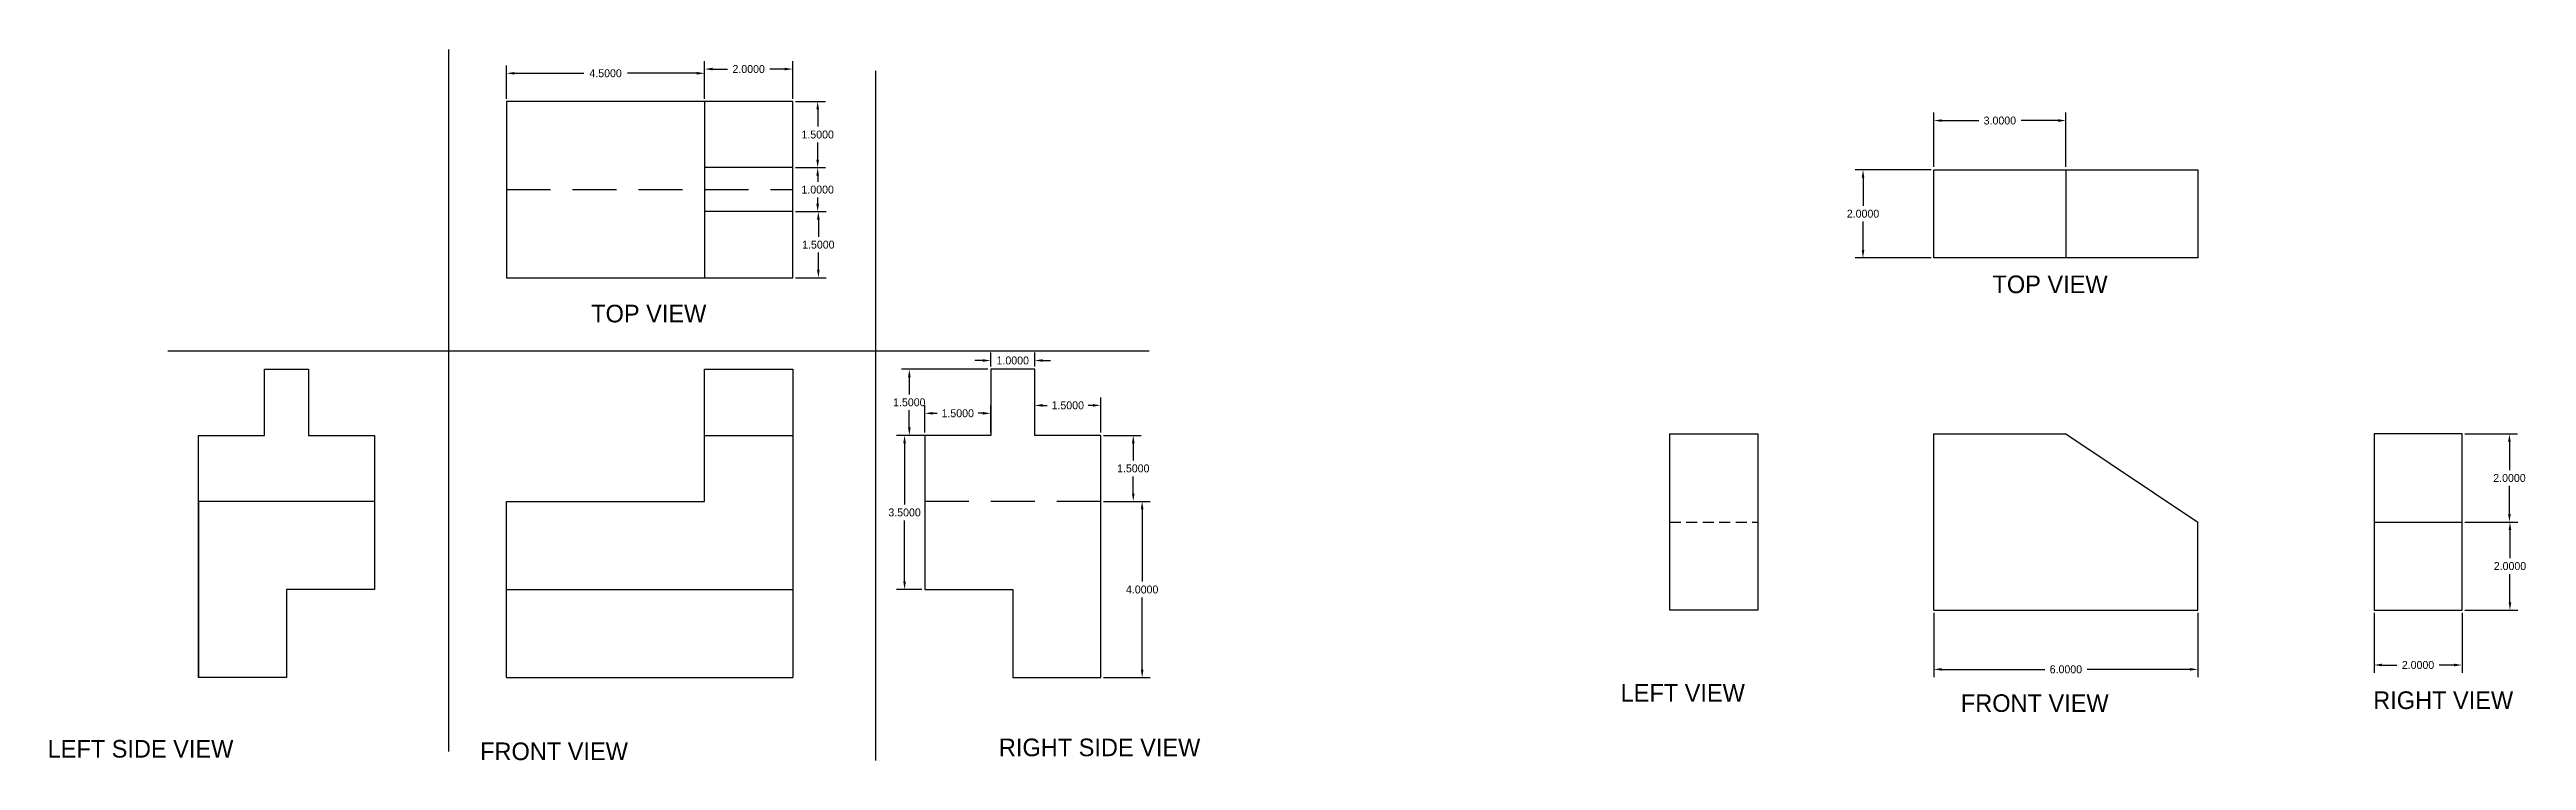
# Model space of a CAD drawing. Header units: inches. Extents: x -33 to 201, y -15 to 35.
# Drawn here: x -9.2 to 47.1, y 15.1 to 31.2 of the extents above; entities that cross this region are included whole.
import ezdxf

# ---------------------------------------------------------------- set-up
doc = ezdxf.new("R2010")
doc.units = ezdxf.units.IN
doc.header["$MEASUREMENT"] = 0
doc.linetypes.add('DASHED2', pattern=[0.375, 0.25, -0.125])
doc.linetypes.add('DASHEDX2', pattern=[1.5, 1, -0.5])
doc.dimstyles.get("Standard").update_dxf_attribs({"dimtxt": 0.18, "dimasz": 0.18, "dimexe": 0.18, "dimexo": 0.0625, "dimgap": 0.09, "dimtad": 0, "dimtih": 1, "dimtoh": 1, "dimdec": 4, "dimzin": 0, "dimdsep": 46, "dimtxsty": 'Standard', "dimcen": 0.09, "dimadec": 0, "dimazin": 0, "dimtfac": 1, "dimtdec": 4, "dimtofl": 0, "dimtmove": 0, "dimatfit": 3, "dimfxl": 0, "dimtolj": 1, "dimtzin": 0, "dimarcsym": 0})

# ---------------------------------------------------------------- blocks, each defined once
blk = doc.blocks.new('*D112')
at = {"color": 0, "linetype": 'Continuous', "lineweight": -2}
for p, q in [((1.205, 30.119), (1.205, 30.877)), ((1.385, 30.697), (2.96, 30.697)), ((5.525, 30.697), (3.95, 30.697)), ((5.705, 30.119), (5.705, 30.877))]:
    blk.add_line(p, q, dxfattribs=at)
at = {"color": 0, "linetype": 'Continuous'}
for points in [[(1.385, 30.727), (1.385, 30.667), (1.205, 30.697)], [(5.525, 30.727), (5.525, 30.667), (5.705, 30.697)]]:
    blk.add_solid(points, dxfattribs=at)
at = {"layer": 'Defpoints', "color": 0, "linetype": 'Continuous'}
for p in [(5.705, 30.697), (1.205, 30.056), (5.705, 30.056)]:
    blk.add_point(p, dxfattribs=at)
at = {"color": 0, "linetype": 'Continuous', "insert": (3.455, 30.697), "char_height": 0.18, "attachment_point": 5}
blk.add_mtext('\\A1;4.5000', dxfattribs=at)
blk = doc.blocks.new('*D113')
at = {"color": 0, "linetype": 'Continuous', "lineweight": -2}
for p, q in [((5.705, 30.119), (5.705, 30.973)), ((7.705, 30.119), (7.705, 30.973)), ((5.885, 30.793), (6.225, 30.793)), ((7.525, 30.793), (7.185, 30.793))]:
    blk.add_line(p, q, dxfattribs=at)
at = {"color": 0, "linetype": 'Continuous'}
for points in [[(5.885, 30.823), (5.885, 30.763), (5.705, 30.793)], [(7.525, 30.823), (7.525, 30.763), (7.705, 30.793)]]:
    blk.add_solid(points, dxfattribs=at)
at = {"layer": 'Defpoints', "color": 0, "linetype": 'Continuous'}
for p in [(7.705, 30.793), (5.705, 30.056), (7.705, 30.056)]:
    blk.add_point(p, dxfattribs=at)
at = {"color": 0, "linetype": 'Continuous', "insert": (6.705, 30.793), "char_height": 0.18, "attachment_point": 5}
blk.add_mtext('\\A1;2.0000', dxfattribs=at)
blk = doc.blocks.new('*D114')
at = {"color": 0, "linetype": 'Continuous', "lineweight": -2}
for p, q in [((7.767, 30.056), (8.453, 30.056)), ((8.273, 29.876), (8.273, 29.486)), ((8.273, 28.736), (8.273, 29.126)), ((7.767, 28.556), (8.453, 28.556))]:
    blk.add_line(p, q, dxfattribs=at)
at = {"color": 0, "linetype": 'Continuous'}
for points in [[(8.243, 29.876), (8.303, 29.876), (8.273, 30.056)], [(8.243, 28.736), (8.303, 28.736), (8.273, 28.556)]]:
    blk.add_solid(points, dxfattribs=at)
at = {"layer": 'Defpoints', "color": 0, "linetype": 'Continuous'}
for p in [(7.705, 30.056), (7.705, 28.556), (8.273, 28.556)]:
    blk.add_point(p, dxfattribs=at)
at = {"color": 0, "linetype": 'Continuous', "insert": (8.273, 29.306), "char_height": 0.18, "attachment_point": 5}
blk.add_mtext('\\A1;1.5000', dxfattribs=at)
blk = doc.blocks.new('*D115')
at = {"color": 0, "linetype": 'Continuous', "lineweight": -2}
for p, q in [((7.767, 28.556), (8.453, 28.556)), ((8.273, 28.376), (8.273, 28.236)), ((8.273, 27.736), (8.273, 27.876)), ((7.767, 27.556), (8.453, 27.556))]:
    blk.add_line(p, q, dxfattribs=at)
at = {"color": 0, "linetype": 'Continuous'}
for points in [[(8.243, 28.376), (8.303, 28.376), (8.273, 28.556)], [(8.243, 27.736), (8.303, 27.736), (8.273, 27.556)]]:
    blk.add_solid(points, dxfattribs=at)
at = {"layer": 'Defpoints', "color": 0, "linetype": 'Continuous'}
for p in [(7.705, 28.556), (7.705, 27.556), (8.273, 27.556)]:
    blk.add_point(p, dxfattribs=at)
at = {"color": 0, "linetype": 'Continuous', "insert": (8.273, 28.056), "char_height": 0.18, "attachment_point": 5}
blk.add_mtext('\\A1;1.0000', dxfattribs=at)
blk = doc.blocks.new('*D116')
at = {"color": 0, "linetype": 'Continuous', "lineweight": -2}
for p, q in [((7.767, 27.556), (8.468, 27.556)), ((8.288, 27.376), (8.288, 26.986)), ((8.288, 26.236), (8.288, 26.626)), ((7.767, 26.056), (8.468, 26.056))]:
    blk.add_line(p, q, dxfattribs=at)
at = {"color": 0, "linetype": 'Continuous'}
for points in [[(8.258, 27.376), (8.318, 27.376), (8.288, 27.556)], [(8.258, 26.236), (8.318, 26.236), (8.288, 26.056)]]:
    blk.add_solid(points, dxfattribs=at)
at = {"layer": 'Defpoints', "color": 0, "linetype": 'Continuous'}
for p in [(7.705, 27.556), (7.705, 26.056), (8.288, 26.056)]:
    blk.add_point(p, dxfattribs=at)
at = {"color": 0, "linetype": 'Continuous', "insert": (8.288, 26.806), "char_height": 0.18, "attachment_point": 5}
blk.add_mtext('\\A1;1.5000', dxfattribs=at)
blk = doc.blocks.new('*D117')
at = {"color": 0, "linetype": 'Continuous', "lineweight": -2}
for p, q in [((10.642, 22.477), (10.067, 22.477)), ((10.247, 22.297), (10.247, 20.907)), ((10.247, 19.157), (10.247, 20.547)), ((10.642, 18.977), (10.067, 18.977))]:
    blk.add_line(p, q, dxfattribs=at)
at = {"color": 0, "linetype": 'Continuous'}
for points in [[(10.217, 22.297), (10.277, 22.297), (10.247, 22.477)], [(10.217, 19.157), (10.277, 19.157), (10.247, 18.977)]]:
    blk.add_solid(points, dxfattribs=at)
at = {"layer": 'Defpoints', "color": 0, "linetype": 'Continuous'}
for p in [(10.705, 22.477), (10.247, 18.977), (10.705, 18.977)]:
    blk.add_point(p, dxfattribs=at)
at = {"color": 0, "linetype": 'Continuous', "insert": (10.247, 20.727), "char_height": 0.18, "attachment_point": 5}
blk.add_mtext('\\A1;3.5000', dxfattribs=at)
blk = doc.blocks.new('*D118')
at = {"color": 0, "linetype": 'Continuous', "lineweight": -2}
for p, q in [((10.705, 22.539), (10.705, 23.158)), ((12.205, 22.539), (12.205, 23.158)), ((10.885, 22.978), (10.99, 22.978)), ((12.025, 22.978), (11.92, 22.978))]:
    blk.add_line(p, q, dxfattribs=at)
at = {"color": 0, "linetype": 'Continuous'}
for points in [[(10.885, 23.008), (10.885, 22.948), (10.705, 22.978)], [(12.025, 23.008), (12.025, 22.948), (12.205, 22.978)]]:
    blk.add_solid(points, dxfattribs=at)
at = {"layer": 'Defpoints', "color": 0, "linetype": 'Continuous'}
for p in [(12.205, 22.978), (10.705, 22.477), (12.205, 22.477)]:
    blk.add_point(p, dxfattribs=at)
at = {"color": 0, "linetype": 'Continuous', "insert": (11.455, 22.978), "char_height": 0.18, "attachment_point": 5}
blk.add_mtext('\\A1;1.5000', dxfattribs=at)
blk = doc.blocks.new('*D119')
at = {"color": 0, "linetype": 'Continuous', "lineweight": -2}
for p, q in [((12.142, 23.977), (10.175, 23.977)), ((10.355, 23.797), (10.355, 23.407)), ((10.355, 22.657), (10.355, 23.047)), ((12.142, 22.477), (10.175, 22.477))]:
    blk.add_line(p, q, dxfattribs=at)
at = {"color": 0, "linetype": 'Continuous'}
for points in [[(10.325, 23.797), (10.385, 23.797), (10.355, 23.977)], [(10.325, 22.657), (10.385, 22.657), (10.355, 22.477)]]:
    blk.add_solid(points, dxfattribs=at)
at = {"layer": 'Defpoints', "color": 0, "linetype": 'Continuous'}
for p in [(12.205, 23.977), (10.355, 22.477), (12.205, 22.477)]:
    blk.add_point(p, dxfattribs=at)
at = {"color": 0, "linetype": 'Continuous', "insert": (10.355, 23.227), "char_height": 0.18, "attachment_point": 5}
blk.add_mtext('\\A1;1.5000', dxfattribs=at)
blk = doc.blocks.new('*D120')
at = {"color": 0, "linetype": 'Continuous', "lineweight": -2}
for p, q in [((12.205, 24.039), (12.205, 24.357)), ((13.205, 24.039), (13.205, 24.357)), ((12.025, 24.177), (11.845, 24.177)), ((13.385, 24.177), (13.565, 24.177))]:
    blk.add_line(p, q, dxfattribs=at)
at = {"color": 0, "linetype": 'Continuous'}
for points in [[(12.025, 24.207), (12.025, 24.147), (12.205, 24.177)], [(13.385, 24.207), (13.385, 24.147), (13.205, 24.177)]]:
    blk.add_solid(points, dxfattribs=at)
at = {"layer": 'Defpoints', "color": 0, "linetype": 'Continuous'}
for p in [(12.205, 23.977), (13.205, 24.177), (13.205, 23.977)]:
    blk.add_point(p, dxfattribs=at)
at = {"color": 0, "linetype": 'Continuous', "insert": (12.705, 24.177), "char_height": 0.18, "attachment_point": 5}
blk.add_mtext('\\A1;1.0000', dxfattribs=at)
blk = doc.blocks.new('*D121')
at = {"color": 0, "linetype": 'Continuous', "lineweight": -2}
for p, q in [((13.205, 22.539), (13.205, 23.338)), ((13.385, 23.158), (13.49, 23.158)), ((14.525, 23.158), (14.42, 23.158)), ((14.705, 22.539), (14.705, 23.338))]:
    blk.add_line(p, q, dxfattribs=at)
at = {"color": 0, "linetype": 'Continuous'}
for points in [[(13.385, 23.188), (13.385, 23.128), (13.205, 23.158)], [(14.525, 23.188), (14.525, 23.128), (14.705, 23.158)]]:
    blk.add_solid(points, dxfattribs=at)
at = {"layer": 'Defpoints', "color": 0, "linetype": 'Continuous'}
for p in [(14.705, 23.158), (13.205, 22.477), (14.705, 22.477)]:
    blk.add_point(p, dxfattribs=at)
at = {"color": 0, "linetype": 'Continuous', "insert": (13.955, 23.158), "char_height": 0.18, "attachment_point": 5}
blk.add_mtext('\\A1;1.5000', dxfattribs=at)
blk = doc.blocks.new('*D122')
at = {"color": 0, "linetype": 'Continuous', "lineweight": -2}
for p, q in [((14.767, 22.477), (15.623, 22.477)), ((15.443, 22.297), (15.443, 21.907)), ((15.443, 21.157), (15.443, 21.547)), ((14.767, 20.977), (15.623, 20.977))]:
    blk.add_line(p, q, dxfattribs=at)
at = {"color": 0, "linetype": 'Continuous'}
for points in [[(15.413, 22.297), (15.473, 22.297), (15.443, 22.477)], [(15.413, 21.157), (15.473, 21.157), (15.443, 20.977)]]:
    blk.add_solid(points, dxfattribs=at)
at = {"layer": 'Defpoints', "color": 0, "linetype": 'Continuous'}
for p in [(14.705, 22.477), (14.705, 20.977), (15.443, 20.977)]:
    blk.add_point(p, dxfattribs=at)
at = {"color": 0, "linetype": 'Continuous', "insert": (15.443, 21.727), "char_height": 0.18, "attachment_point": 5}
blk.add_mtext('\\A1;1.5000', dxfattribs=at)
blk = doc.blocks.new('*D123')
at = {"color": 0, "linetype": 'Continuous', "lineweight": -2}
for p, q in [((14.767, 20.977), (15.825, 20.977)), ((15.645, 20.797), (15.645, 19.157)), ((15.645, 17.157), (15.645, 18.797)), ((14.767, 16.977), (15.825, 16.977))]:
    blk.add_line(p, q, dxfattribs=at)
at = {"color": 0, "linetype": 'Continuous'}
for points in [[(15.615, 20.797), (15.675, 20.797), (15.645, 20.977)], [(15.615, 17.157), (15.675, 17.157), (15.645, 16.977)]]:
    blk.add_solid(points, dxfattribs=at)
at = {"layer": 'Defpoints', "color": 0, "linetype": 'Continuous'}
for p in [(14.705, 20.977), (14.705, 16.977), (15.645, 16.977)]:
    blk.add_point(p, dxfattribs=at)
at = {"color": 0, "linetype": 'Continuous', "insert": (15.645, 18.977), "char_height": 0.18, "attachment_point": 5}
blk.add_mtext('\\A1;4.0000', dxfattribs=at)
blk = doc.blocks.new('*D1')
at = {"color": 0, "linetype": 'Continuous', "lineweight": -2}
for p, q in [((33.631, 28.571), (33.631, 29.804)), ((33.811, 29.624), (34.651, 29.624)), ((36.451, 29.624), (35.611, 29.624)), ((36.631, 28.571), (36.631, 29.804))]:
    blk.add_line(p, q, dxfattribs=at)
at = {"color": 0, "linetype": 'Continuous'}
for points in [[(33.811, 29.654), (33.811, 29.594), (33.631, 29.624)], [(36.451, 29.654), (36.451, 29.594), (36.631, 29.624)]]:
    blk.add_solid(points, dxfattribs=at)
at = {"layer": 'Defpoints', "color": 0, "linetype": 'Continuous'}
for p in [(33.631, 29.624), (33.631, 28.509), (36.631, 28.509)]:
    blk.add_point(p, dxfattribs=at)
at = {"color": 0, "linetype": 'Continuous', "insert": (35.131, 29.624), "char_height": 0.18, "attachment_point": 5}
blk.add_mtext('\\A1;3.0000', dxfattribs=at)
blk = doc.blocks.new('*D2')
at = {"color": 0, "linetype": 'Continuous', "lineweight": -2}
for p, q in [((33.569, 28.509), (31.842, 28.509)), ((32.022, 28.329), (32.022, 27.689)), ((32.022, 26.689), (32.022, 27.329)), ((33.569, 26.509), (31.842, 26.509))]:
    blk.add_line(p, q, dxfattribs=at)
at = {"color": 0, "linetype": 'Continuous'}
for points in [[(31.992, 28.329), (32.052, 28.329), (32.022, 28.509)], [(31.992, 26.689), (32.052, 26.689), (32.022, 26.509)]]:
    blk.add_solid(points, dxfattribs=at)
at = {"layer": 'Defpoints', "color": 0, "linetype": 'Continuous'}
for p in [(33.631, 28.509), (32.022, 26.509), (33.631, 26.509)]:
    blk.add_point(p, dxfattribs=at)
at = {"color": 0, "linetype": 'Continuous', "insert": (32.022, 27.509), "char_height": 0.18, "attachment_point": 5}
blk.add_mtext('\\A1;2.0000', dxfattribs=at)
blk = doc.blocks.new('*D3')
at = {"color": 0, "linetype": 'Continuous', "lineweight": -2}
for p, q in [((33.631, 18.446), (33.631, 16.985)), ((39.631, 18.446), (39.631, 16.985)), ((33.811, 17.165), (36.151, 17.165)), ((39.451, 17.165), (37.111, 17.165))]:
    blk.add_line(p, q, dxfattribs=at)
at = {"color": 0, "linetype": 'Continuous'}
for points in [[(33.811, 17.195), (33.811, 17.135), (33.631, 17.165)], [(39.451, 17.195), (39.451, 17.135), (39.631, 17.165)]]:
    blk.add_solid(points, dxfattribs=at)
at = {"layer": 'Defpoints', "color": 0, "linetype": 'Continuous'}
for p in [(33.631, 18.509), (39.631, 18.509), (39.631, 17.165)]:
    blk.add_point(p, dxfattribs=at)
at = {"color": 0, "linetype": 'Continuous', "insert": (36.631, 17.165), "char_height": 0.18, "attachment_point": 5}
blk.add_mtext('\\A1;6.0000', dxfattribs=at)
blk = doc.blocks.new('*D4')
at = {"color": 0, "linetype": 'Continuous', "lineweight": -2}
for p, q in [((43.631, 18.446), (43.631, 17.084)), ((45.631, 18.446), (45.631, 17.084)), ((43.811, 17.264), (44.151, 17.264)), ((45.451, 17.264), (45.111, 17.264))]:
    blk.add_line(p, q, dxfattribs=at)
at = {"color": 0, "linetype": 'Continuous'}
for points in [[(43.811, 17.294), (43.811, 17.234), (43.631, 17.264)], [(45.451, 17.294), (45.451, 17.234), (45.631, 17.264)]]:
    blk.add_solid(points, dxfattribs=at)
at = {"layer": 'Defpoints', "color": 0, "linetype": 'Continuous'}
for p in [(43.631, 18.509), (45.631, 18.509), (45.631, 17.264)]:
    blk.add_point(p, dxfattribs=at)
at = {"color": 0, "linetype": 'Continuous', "insert": (44.631, 17.264), "char_height": 0.18, "attachment_point": 5}
blk.add_mtext('\\A1;2.0000', dxfattribs=at)
blk = doc.blocks.new('*D5')
at = {"color": 0, "linetype": 'Continuous', "lineweight": -2}
for p, q in [((45.694, 20.509), (46.9, 20.509)), ((46.72, 20.329), (46.72, 19.689)), ((46.72, 18.689), (46.72, 19.329)), ((45.694, 18.509), (46.9, 18.509))]:
    blk.add_line(p, q, dxfattribs=at)
at = {"color": 0, "linetype": 'Continuous'}
for points in [[(46.69, 20.329), (46.75, 20.329), (46.72, 20.509)], [(46.69, 18.689), (46.75, 18.689), (46.72, 18.509)]]:
    blk.add_solid(points, dxfattribs=at)
at = {"layer": 'Defpoints', "color": 0, "linetype": 'Continuous'}
for p in [(45.631, 20.509), (46.72, 20.509), (45.631, 18.509)]:
    blk.add_point(p, dxfattribs=at)
at = {"color": 0, "linetype": 'Continuous', "insert": (46.72, 19.509), "char_height": 0.18, "attachment_point": 5}
blk.add_mtext('\\A1;2.0000', dxfattribs=at)
blk = doc.blocks.new('*D6')
at = {"color": 0, "linetype": 'Continuous', "lineweight": -2}
for p, q in [((45.694, 22.509), (46.888, 22.509)), ((46.708, 22.329), (46.708, 21.689)), ((46.708, 20.689), (46.708, 21.329)), ((45.694, 20.509), (46.888, 20.509))]:
    blk.add_line(p, q, dxfattribs=at)
at = {"color": 0, "linetype": 'Continuous'}
for points in [[(46.678, 22.329), (46.738, 22.329), (46.708, 22.509)], [(46.678, 20.689), (46.738, 20.689), (46.708, 20.509)]]:
    blk.add_solid(points, dxfattribs=at)
at = {"layer": 'Defpoints', "color": 0, "linetype": 'Continuous'}
for p in [(45.631, 22.509), (46.708, 22.509), (45.631, 20.509)]:
    blk.add_point(p, dxfattribs=at)
at = {"color": 0, "linetype": 'Continuous', "insert": (46.708, 21.509), "char_height": 0.18, "attachment_point": 5}
blk.add_mtext('\\A1;2.0000', dxfattribs=at)

msp = doc.modelspace()

# ---------------------------------------------------------------- linework, layer by layer
at = {"linetype": 'Continuous'}
for p, q in [((-0.11316, 31.23567), (-0.11316, 15.30195)), ((9.58873, 30.7519), (9.58873, 15.09772)), ((5.70484, 30.05645), (1.20484, 30.05645)), ((1.20484, 30.05645), (1.20484, 28.05645)), ((7.70484, 30.05645), (5.70484, 30.05645)), ((5.70484, 30.05645), (5.70484, 26.05645)), ((7.70484, 28.55645), (7.70484, 30.05645)), ((7.70484, 28.55645), (5.70484, 28.55645)), ((7.70484, 27.55645), (7.70484, 28.55645)), ((1.20484, 28.05645), (1.20484, 26.05645)), ((7.70484, 27.55645), (5.70484, 27.55645)), ((7.70484, 26.05645), (7.70484, 27.55645)), ((1.20484, 26.05645), (5.70484, 26.05645)), ((5.70484, 26.05645), (7.70484, 26.05645)), ((-6.49232, 24.39399), (15.80496, 24.39399)), ((-4.29516, 22.47685), (-4.29516, 23.97685)), ((-4.29516, 23.97685), (-3.29516, 23.97685)), ((-3.29516, 23.97685), (-3.29516, 22.47685)), ((5.70484, 22.47685), (5.70484, 23.97685)), ((5.70484, 23.97685), (7.70484, 23.97685)), ((7.70484, 23.97685), (7.70484, 22.47685)), ((13.20484, 23.97685), (12.20484, 23.97685)), ((12.20484, 23.97685), (12.20484, 22.47685)), ((13.20484, 22.47685), (13.20484, 23.97685)), ((-5.79516, 20.97685), (-5.79516, 22.47685)), ((-5.79516, 22.47685), (-4.29516, 22.47685)), ((-3.29516, 22.47685), (-1.79516, 22.47685)), ((-1.79516, 22.47685), (-1.79516, 20.97685)), ((5.70484, 20.97685), (5.70484, 22.47685)), ((5.70484, 22.47685), (7.70484, 22.47685)), ((7.70484, 22.47685), (7.70484, 20.97685)), ((12.20484, 22.47685), (10.70484, 22.47685)), ((10.70484, 22.47685), (10.70484, 18.97685)), ((14.70484, 22.47685), (13.20484, 22.47685)), ((14.70484, 20.97685), (14.70484, 22.47685)), ((-5.79516, 16.97685), (-5.79516, 20.97685)), ((-1.79516, 20.97685), (-5.79516, 20.97685)), ((-5.79516, 20.97685), (-5.79516, 16.97685)), ((-1.79516, 20.97685), (-1.79516, 18.97685)), ((1.20484, 18.97685), (1.20484, 20.97685)), ((1.20484, 20.97685), (5.70484, 20.97685)), ((7.70484, 20.97685), (7.70484, 18.97685)), ((14.70484, 16.97685), (14.70484, 20.97685)), ((-1.79516, 18.97685), (-3.79516, 18.97685)), ((-3.79516, 18.97685), (-3.79516, 16.97685)), ((1.20484, 16.97685), (1.20484, 18.97685)), ((1.20484, 18.97685), (7.70484, 18.97685)), ((7.70484, 18.97685), (7.70484, 16.97685)), ((10.70484, 18.97685), (12.70484, 18.97685)), ((12.70484, 18.97685), (12.70484, 16.97685)), ((-3.79516, 16.97685), (-5.79516, 16.97685)), ((-5.79516, 16.97685), (-5.79516, 16.97685)), ((1.20484, 16.97685), (7.70484, 16.97685)), ((12.70484, 16.97685), (14.70484, 16.97685))]:
    msp.add_line(p, q, dxfattribs=at)
for p, q in [((33.63144, 26.50889), (33.63144, 28.50889)), ((33.63144, 28.50889), (36.63144, 28.50889)), ((36.63144, 28.50889), (39.63144, 28.50889)), ((36.63144, 28.50889), (36.63144, 26.50889)), ((39.63144, 28.50889), (39.63144, 26.50889)), ((36.63144, 26.50889), (33.63144, 26.50889)), ((39.63144, 26.50889), (36.63144, 26.50889)), ((27.63144, 20.50889), (27.63144, 22.50889)), ((27.63144, 22.50889), (29.63144, 22.50889)), ((29.63144, 22.50889), (29.63144, 20.50889)), ((33.63144, 18.50889), (33.63144, 22.50889)), ((33.63144, 22.50889), (36.63144, 22.50889)), ((36.63144, 22.50889), (39.63144, 20.50889)), ((45.63144, 22.50889), (43.63144, 22.50889)), ((43.63144, 22.50889), (43.63144, 20.50889)), ((45.63144, 20.50889), (45.63144, 22.50889)), ((27.63144, 18.50889), (27.63144, 20.50889)), ((29.63144, 20.50889), (29.63144, 18.50889)), ((39.63144, 18.50889), (39.63144, 20.50889)), ((43.63144, 20.50889), (43.63144, 18.50889)), ((43.63144, 20.50889), (45.63144, 20.50889)), ((45.63144, 18.50889), (45.63144, 20.50889)), ((29.63144, 18.50889), (27.63144, 18.50889)), ((33.63144, 18.50889), (39.63144, 18.50889)), ((43.63144, 18.50889), (45.63144, 18.50889))]:
    msp.add_line(p, q)
at = {"linetype": 'DASHEDX2'}
for p, q in [((1.20484, 28.05645), (7.70484, 28.05645)), ((14.70484, 20.97685), (10.70484, 20.97685))]:
    msp.add_line(p, q, dxfattribs=at)
at = {"linetype": 'DASHED2'}
msp.add_line((27.63144, 20.50889), (29.63144, 20.50889), dxfattribs=at)

# ---------------------------------------------------------------- texts
at = {"linetype": 'Continuous', "char_height": 0.4, "attachment_point": 1}
for s, insert, width in [('TOP VIEW', (34.96374, 26.10639), 3.4756458), ('TOP VIEW', (3.12793, 25.44232), 4.2219557), (' LEFT VIEW', (26.36599, 16.83039), 4.1380291), ('FRONT VIEW', (34.2448, 16.59895), 4.4690713), ('RIGHT VIEW', (43.6133, 16.66507), 4.8994264), ('LEFT SIDE VIEW', (-9.222, 15.5616), 6.7214814), ('FRONT VIEW', (0.60389, 15.5047), 5.0980727), ('RIGHT SIDE VIEW', (12.38974, 15.59366), 5.9809789)]:
    msp.add_mtext(s, dxfattribs=dict(at, insert=insert, width=width))

# ---------------------------------------------------------------- dimensions: what is measured, and where the dimension line sits
at = {"linetype": 'Continuous'}
for p1, p2, distance, picture, middle in [((5.70484, 30.05645), (7.70484, 30.05645), 0.73694, '*D113', (6.70484, 30.79339)), ((1.20484, 30.05645), (5.70484, 30.05645), 0.64044, '*D112', (3.45484, 30.69689)), ((7.70484, 30.05645), (7.70484, 28.55645), 0.56767, '*D114', (8.2725, 29.30645)), ((36.63144, 28.50889), (33.63144, 28.50889), -1.11492, '*D1', (35.13144, 29.6238)), ((7.70484, 28.55645), (7.70484, 27.55645), 0.56767, '*D115', (8.2725, 28.05645)), ((33.63144, 28.50889), (33.63144, 26.50889), -1.60897, '*D2', (32.02247, 27.50889)), ((7.70484, 27.55645), (7.70484, 26.05645), 0.58358, '*D116', (8.28841, 26.80645)), ((12.20484, 23.97685), (13.20484, 23.97685), 0.2004, '*D120', (12.70484, 24.17725)), ((12.20484, 23.97685), (12.20484, 22.47685), -1.85028, '*D119', (10.35456, 23.22685)), ((10.70484, 22.47685), (12.20484, 22.47685), 0.50125, '*D118', (11.45484, 22.97811)), ((13.20484, 22.47685), (14.70484, 22.47685), 0.68112, '*D121', (13.95484, 23.15798)), ((10.70484, 22.47685), (10.70484, 18.97685), -0.45805, '*D117', (10.24678, 20.72685)), ((14.70484, 22.47685), (14.70484, 20.97685), 0.73839, '*D122', (15.44322, 21.72685)), ((45.63144, 20.50889), (45.63144, 22.50889), -1.0763, '*D6', (46.70774, 21.50889)), ((14.70484, 20.97685), (14.70484, 16.97685), 0.93992, '*D123', (15.64475, 18.97685)), ((45.63144, 18.50889), (45.63144, 20.50889), -1.08807, '*D5', (46.71952, 19.50889)), ((33.63144, 18.50889), (39.63144, 18.50889), -1.34403, '*D3', (36.63144, 17.16486)), ((43.63144, 18.50889), (45.63144, 18.50889), -1.24462, '*D4', (44.63144, 17.26427))]:
    dim = msp.add_aligned_dim(p1=p1, p2=p2, distance=distance, dimstyle='Standard', dxfattribs=at)
    dim.commit()
    dim.dimension.update_dxf_attribs({"geometry": picture, "text_midpoint": middle})

doc.saveas('drawing.dxf')
